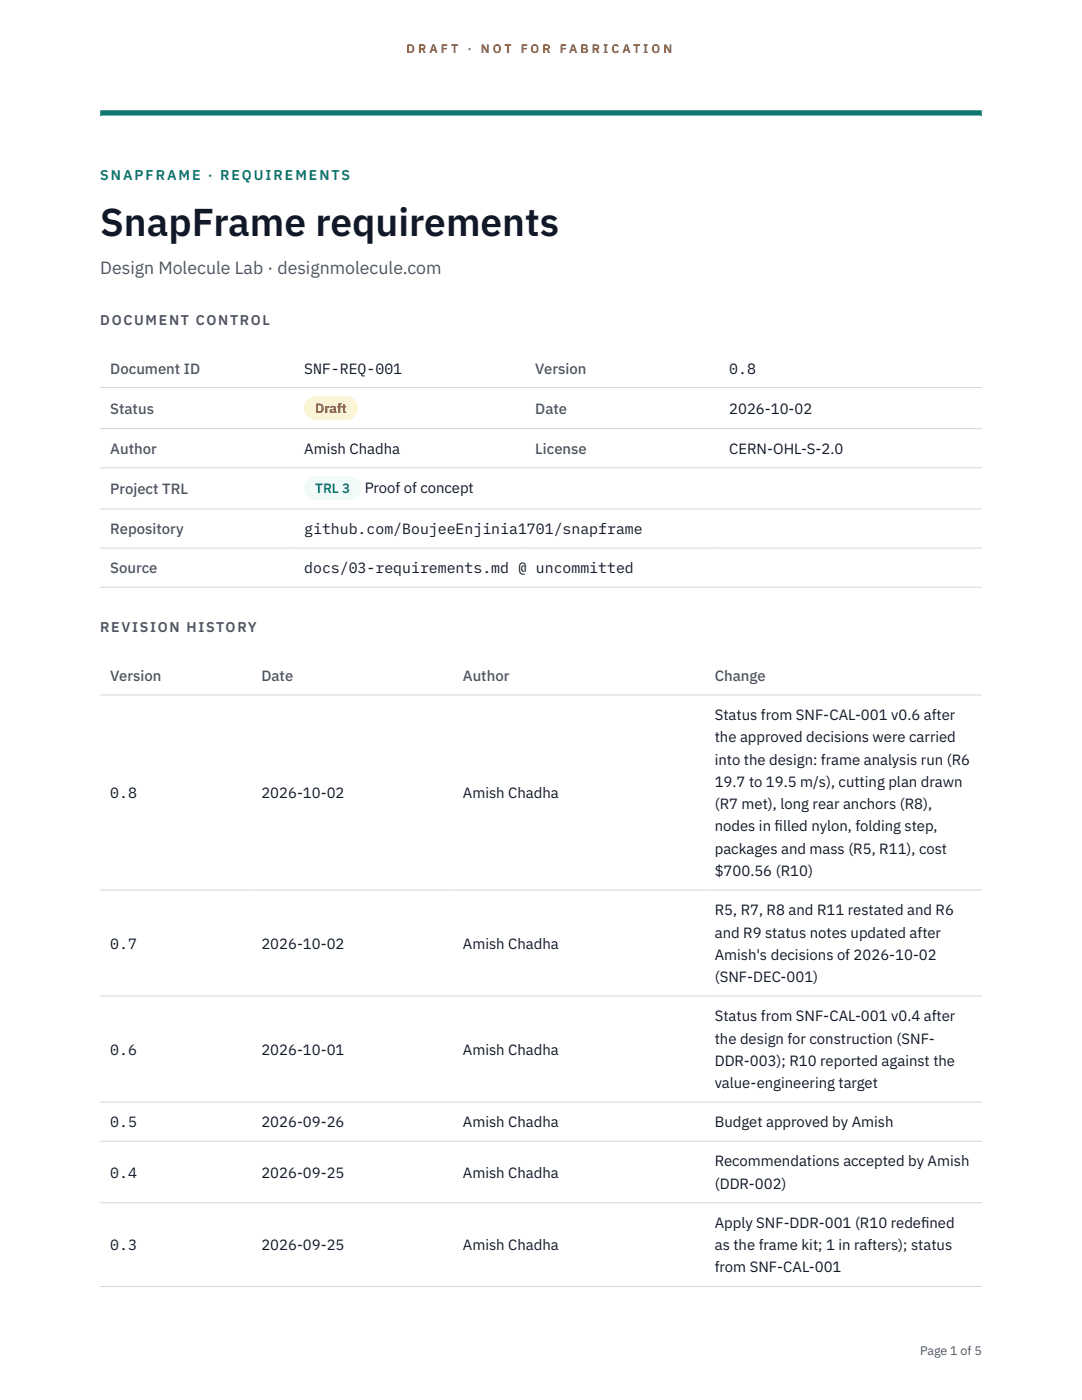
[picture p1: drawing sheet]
<svg xmlns="http://www.w3.org/2000/svg" width="216mm" height="279mm" viewBox="0 0 216 279" stroke-linecap="round" stroke-linejoin="round" font-family="sans-serif">
<defs><g id="words">
<text font-size="7.8" fill="#111827" x="20" y="47.1">SnapFrame requirements</text>
<text font-size="3.5" fill="#4b5563" x="20" y="54.6">Design Molecule Lab · designmolecule.com</text>
<g font-size="3" fill="#4b5563">
<text x="22" y="74.5">Document ID</text>
<text x="106.8" y="74.5">Version</text>
<text x="22" y="82.6">Status</text>
<text x="106.8" y="82.6">Date</text>
<text x="22" y="90.6">Author</text>
<text x="106.8" y="90.6">License</text>
<text x="22" y="98.6">Project TRL</text>
<text x="22" y="106.6">Repository</text>
<text x="22" y="114.4">Source</text>
<text x="22" y="135.9">Version</text>
<text x="52.2" y="135.9">Date</text>
<text x="92.4" y="135.9">Author</text>
<text x="142.6" y="135.9">Change</text>
</g>
<g font-size="3" fill="#111827">
<text x="60.7" y="74.5">SNF-REQ-001</text>
<text x="145.5" y="74.5">0.8</text>
<text x="145.5" y="82.6">2026-10-02</text>
<text x="60.7" y="90.6">Amish Chadha</text>
<text x="145.5" y="90.6">CERN-OHL-S-2.0</text>
<text x="72.8" y="98.5">Proof of concept</text>
<text x="60.7" y="106.6">github.com/BoujeeEnjinia1701/snapframe</text>
<text x="60.7" y="114.4">docs/03-requirements.md @ uncommitted</text>
<text x="142.6" y="143.7">Status from SNF-CAL-001 v0.6 after</text>
<text x="142.6" y="148.2">the approved decisions were carried</text>
<text x="142.6" y="152.6">into the design: frame analysis run (R6</text>
<text x="22" y="159.3">0.8</text>
<text x="52.2" y="159.3">2026-10-02</text>
<text x="92.4" y="159.3">Amish Chadha</text>
<text x="142.6" y="157.1">19.7 to 19.5 m/s), cutting plan drawn</text>
<text x="142.6" y="161.5">(R7 met), long rear anchors (R8),</text>
<text x="142.6" y="165.9">nodes in f</text>
<text x="154.6" y="165.9">illed nylon, folding step,</text>
<text x="142.6" y="170.4">packages and mass (R5, R11), cost</text>
<text x="142.6" y="174.8">$700.56 (R10)</text>
<text x="142.6" y="182.7">R5, R7, R8 and R11 restated and R6</text>
<text x="22" y="189.3">0.7</text>
<text x="52.2" y="189.3">2026-10-02</text>
<text x="92.4" y="189.3">Amish Chadha</text>
<text x="142.6" y="187.1">and R9 status notes updated after</text>
<text x="142.6" y="191.5">Amish's decisions of 2026-10-02</text>
<text x="142.6" y="196">(SNF-DEC-001)</text>
<text x="142.6" y="203.8">Status from SNF-CAL-001 v0.4 after</text>
<text x="142.6" y="208.3">the design for construction (SNF-</text>
<text x="22" y="210.5">0.6</text>
<text x="52.2" y="210.5">2026-10-01</text>
<text x="92.4" y="210.5">Amish Chadha</text>
<text x="142.6" y="212.7">DDR-003); R10 reported against the</text>
<text x="142.6" y="217.1">value-engineering target</text>
<text x="22" y="225">0.5</text>
<text x="52.2" y="225">2026-09-26</text>
<text x="92.4" y="225">Amish Chadha</text>
<text x="142.6" y="225">Budget approved by Amish</text>
<text x="142.6" y="232.8">Recommendations accepted by Amish</text>
<text x="22" y="235">0.4</text>
<text x="52.2" y="235">2026-09-25</text>
<text x="92.4" y="235">Amish Chadha</text>
<text x="142.6" y="237.2">(DDR-002)</text>
<text x="142.6" y="245.1">Apply SNF-DDR-001 (R10 redef</text>
<text x="183.8" y="245.1">ined</text>
<text x="22" y="249.5">0.3</text>
<text x="52.2" y="249.5">2026-09-25</text>
<text x="92.4" y="249.5">Amish Chadha</text>
<text x="142.6" y="249.5">as the frame kit; 1 in rafters); status</text>
<text x="142.6" y="253.9">from SNF-CAL-001</text>
</g>
<text font-size="2.8" fill="#0f766e" x="20" y="36">SNAPFRAME · REQUIREMENTS</text>
<g font-size="2.8" fill="#4b5563">
<text x="20" y="64.8">DOCUMENT CONTROL</text>
<text x="20" y="126.2">REVISION HISTORY</text>
</g>
<text font-size="2.7" fill="#92400e" x="62.9" y="82.5">Draft</text>
<text font-size="2.7" fill="#0f766e" x="62.9" y="98.5">TRL 3</text>
<g font-size="2.5" fill="#b45309">
<text x="81.1" y="10.5">D R A F T</text>
<text x="93.3" y="10.5">·</text>
<text x="95.9" y="10.5">N O T</text>
<text x="103.9" y="10.5">F O R</text>
<text x="111.7" y="10.5">F A B R I C A T I O N</text>
</g>
<text font-size="2.5" fill="#4b5563" x="183.6" y="270.3">Page 1 of 5</text>
</g></defs>
<path d="M20 23.1h175.9zM20 22h175.9v1.1h-175.9z" fill-rule="evenodd" fill="#0f766e"/>
<g fill="none" stroke="#d1d5db" stroke-width=".2">
<path d="M20 77.3h175.9M20 85.5h175.9M20 93.4h175.9M20 101.6h175.9M20 109.4h175.9M20 117.2h175.9M20 138.7h175.9M20 177.6h175.9M20 198.8h175.9M20 219.9h175.9M20 227.8h175.9M20 240h175.9"/>
<path d="M20 256.7h175.9"/>
</g>
<path d="M60.7 79h10.7v4.9h-10.7z" fill="#fef3c7"/>
<path d="M60.7 95.1h11.4v4.8h-11.4z" fill="#f0fdfa"/>
<use href="#words"/>
</svg>
